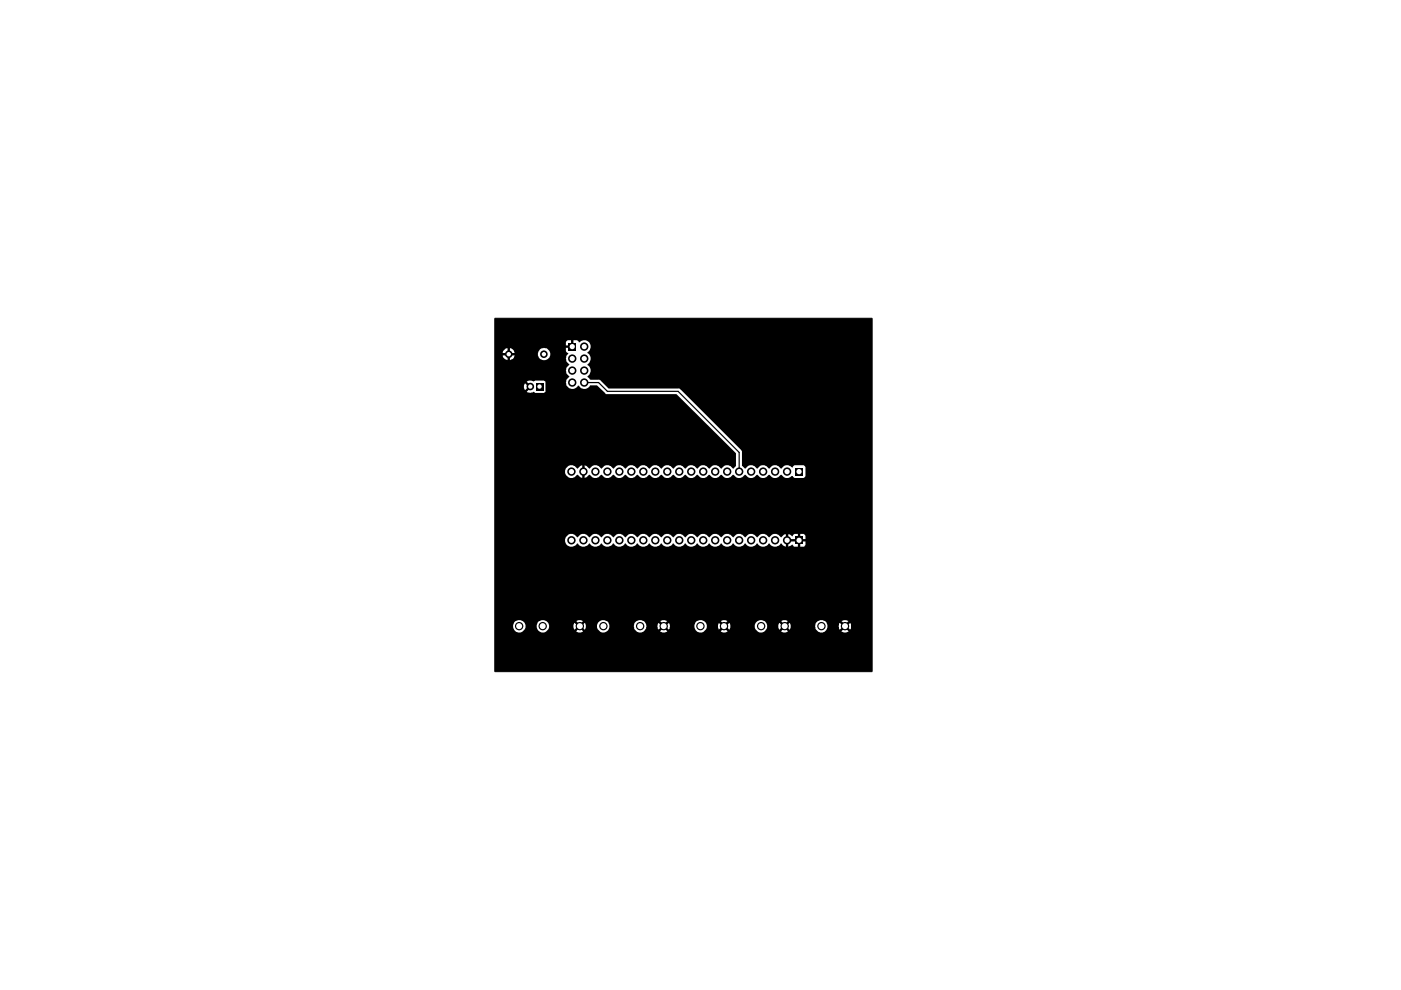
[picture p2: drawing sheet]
<svg xmlns="http://www.w3.org/2000/svg" width="297mm" height="210mm" viewBox="0 0 297 210" stroke-linecap="round" stroke-linejoin="round" font-family="sans-serif">
<path d="M104.9 67.5h80v74.9h-80z" fill="none" stroke="#000" stroke-width=".21"/>
<g fill="#000">
<path d="M120.5 72.6h1.7v1.7h-1.7zM104.9 67.6l80-.1v74.9h-79.9l-.1-9.6h3.9v.2a1.32 1.32 0 0 0 1.4 1.1 1.32 1.32 0 0 0 1.2-1.3h2.4v.2a1.32 1.32 0 0 0 1.4 1.1 1.32 1.32 0 0 0 1.2-1.3h5.2l.2 .7 .5-.6 .4 .4-.5 .6 .5 .2h.4l.5-.2-.5-.6 .3-.4 .6 .6 .2-.7h2.4v.2a1.32 1.32 0 0 0 1.4 1.1 1.32 1.32 0 0 0 1.2-1.3h5.2l.1 .2a1.32 1.32 0 0 0 1.4 1.1 1.32 1.32 0 0 0 1.2-1.3h2.3l.2 .7 .6-.6 .3 .4-.5 .6 .5 .2h.5l.5-.2-.6-.6 .2-.1 .1-.3 .6 .6 .3-.7h5.1a1.31 1.31 0 0 0 1.3 1.3 1.31 1.31 0 0 0 1.4-1.3h2.3l.2 .7 .6-.6 .3 .4-.5 .6 .5 .2 .9-.2h.1l-.6-.6 .4-.4 .5 .6 .3-.7h5.1a1.28 1.28 0 0 0 .9 1.2 1.28 1.28 0 0 0 1.4-.4l.3-.3v-.5h2.4l.3 .7 .5-.6 .4 .4-.6 .6h.1l.8 .2 .5-.2-.5-.6 .4-.4 .5 .6 .2-.7h5.2a1.31 1.31 0 0 0 1.3 1.3 1.31 1.31 0 0 0 1.3-1.3h2.4l.3 .7 .5-.6v.2l.4 .2-.6 .6 .5 .2h.5l.5-.2-.6-.6 .3-.1 .1-.3 .6 .6 .1-.2v-1l-.1-.2-.6 .5-.4-.4 .6-.5-.5-.2-1 .2 .6 .5-.4 .4-.6-.5-.2 .7h-2.4a1.31 1.31 0 0 0-1.3-1.3 1.31 1.31 0 0 0-1.3 1.3h-5.2l-.1-.7-.6 .5-.4-.4 .5-.5-.5-.2-.9 .2 .5 .5-.3 .4-.5-.5-.3 .7h-2.4v-.3a1.33 1.33 0 0 0-1.4-1 1.33 1.33 0 0 0-1.2 1.3h-5.1l-.2-.7-.6 .5-.4-.4 .6-.5-.5-.2-1 .2 .5 .5-.3 .4-.6-.5-.2 .7h-2.3a1.31 1.31 0 0 0-1.4-1.3 1.31 1.31 0 0 0-1.3 1.3h-5.1l-.3-.7-.6 .5-.3-.4 .6-.5-.5-.2-1 .2 .5 .5-.3 .4-.6-.5-.2 .7h-2.3a1.36 1.36 0 0 0-1.4-1.3 1.36 1.36 0 0 0-1.3 1.3h-5.2v-.3a1.33 1.33 0 0 0-1.4-1 1.33 1.33 0 0 0-1.2 1.3h-2.4l-.2-.7-.6 .5-.3-.4 .5-.5-.5-.2-.9 .2 .5 .5-.4 .4-.5-.5-.2 .7h-5.2v-.3a1.33 1.33 0 0 0-1.4-1 1.33 1.33 0 0 0-1.2 1.3h-2.4v-.3a1.33 1.33 0 0 0-1.4-1 1.33 1.33 0 0 0-1.2 1.3h-3.9v-18.2h14.9v.2a1.37 1.37 0 0 0 1.1 1.1 1.37 1.37 0 0 0 1.4-.7l.4 .3a1.36 1.36 0 0 0 2.2-.3l.3 .3a1.36 1.36 0 0 0 2.2-.3l.4 .3a1.36 1.36 0 0 0 2.2-.3l.3 .3a1.36 1.36 0 0 0 2.2-.3l.3 .3a1.36 1.36 0 0 0 2.2-.3l.4 .3a1.36 1.36 0 0 0 2.2-.3l.3 .3a1.36 1.36 0 0 0 2.2-.3l.4 .3a1.36 1.36 0 0 0 2.2-.3l.3 .3a1.36 1.36 0 0 0 2.2-.3l.3 .3a1.36 1.36 0 0 0 2.2-.3l.4 .3a1.36 1.36 0 0 0 2.2-.3l.3 .3a1.36 1.36 0 0 0 2.2-.3l.4 .3a1.36 1.36 0 0 0 2.2-.3l.3 .3a1.36 1.36 0 0 0 2.2-.3l.3 .3a1.36 1.36 0 0 0 2.2-.3l.4 .3a1.36 1.36 0 0 0 2.2-.3l.3 .3a1.36 1.36 0 0 0 2.2-.3l1.1 .7v-.9h.5v.9l.8-.4h.2l.2 .4h.9v-.9h.5v.9h.8l.3-.3v-.8h-1v-.5h1v-.7l-.5-.4h-.6v.9h-.5v-.9h-.7l-.4 .5-1-.4v.8h-.5v-.8l-.4 .1-.6 .6-.6-.6-.4-.2a1.47 1.47 0 0 0-1.5 .8 1.59 1.59 0 0 0-1.8-.7l-.8 .7a1.59 1.59 0 0 0-1.8-.7l-.7 .7a1.59 1.59 0 0 0-1.8-.7l-.8 .7a1.59 1.59 0 0 0-1.7-.7l-.8 .7a1.59 1.59 0 0 0-1.8-.7l-.7 .7a1.59 1.59 0 0 0-1.8-.7l-.8 .7a1.59 1.59 0 0 0-1.8-.7l-.7 .7a1.59 1.59 0 0 0-1.8-.7l-.8 .7a1.59 1.59 0 0 0-1.7-.7l-.8 .7a1.59 1.59 0 0 0-1.8-.7l-.7 .7a1.59 1.59 0 0 0-1.8-.7l-.8 .7a1.59 1.59 0 0 0-1.8-.7l-.7 .7a1.59 1.59 0 0 0-1.8-.7l-.8 .7a1.59 1.59 0 0 0-1.7-.7l-.8 .7a1.59 1.59 0 0 0-1.8-.7l-.7 .7a1.59 1.59 0 0 0-1.8-.7l-.8 .7a1.59 1.59 0 0 0-1.8-.7l-.6 .6-.2 .7h-14.9v-14.6h14.9a1.36 1.36 0 0 0 1 1.3 1.36 1.36 0 0 0 1.5-.6l1.1 .6v-.9h.6v.9l.4-.1 .5-.5 1.1 .6a1.56 1.56 0 0 0 1.4-.6l1.1 .6a1.56 1.56 0 0 0 1.5-.6l1.1 .6a1.56 1.56 0 0 0 1.4-.6l1.1 .6a1.56 1.56 0 0 0 1.4-.6l1.1 .6a1.56 1.56 0 0 0 1.5-.6l1.1 .6a1.56 1.56 0 0 0 1.4-.6l1.1 .6a1.56 1.56 0 0 0 1.5-.6l1.1 .6a1.56 1.56 0 0 0 1.4-.6l1.1 .6a1.56 1.56 0 0 0 1.4-.6l1.1 .6a1.56 1.56 0 0 0 1.5-.6l1.1 .6a1.56 1.56 0 0 0 1.4-.6l1.1 .6a1.56 1.56 0 0 0 1.5-.6l1.1 .6a1.56 1.56 0 0 0 1.4-.6l1.1 .6a1.56 1.56 0 0 0 1.4-.6l1.1 .6a1.56 1.56 0 0 0 1.5-.6l1.1 .6a1.56 1.56 0 0 0 1.4-.6l.7 .5a1.98 1.98 0 0 0 1.9-.3l.4 .4h2l.3-.4v-1.8l-.5-.5h-1.8l-.5 .5a1.45 1.45 0 0 0-1.8-.3l-.6 .6-.6-.6-.4-.2a1.47 1.47 0 0 0-1.5 .8 1.59 1.59 0 0 0-1.8-.7l-.8 .7a1.59 1.59 0 0 0-1.8-.7l-.7 .7-.7-.6-.1-3.3-13.1-13.1h-15.1l-1.7-1.8-.4-.2-1.8 .1-.6-.7a1.35 1.35 0 0 0 0-2.4l.1-.2a1.4 1.4 0 0 0-.1-2.4l.2-.2a1.36 1.36 0 0 0 .2-2 1.36 1.36 0 0 0-2 0h-.2l-.4-.5h-.7v1h-.5v-1l-.9 .1-.2 .4v.6h.9v.5h-.9v.7l.5 .4v.2a1.29 1.29 0 0 0 .2 2.2l-.6 .9v1l.6 .7-.6 .6a1.48 1.48 0 0 0 .8 2 1.59 1.59 0 0 0 1.8-.7 1.36 1.36 0 0 0 1.2 .8 1.36 1.36 0 0 0 1.2-.8h1.5l1.8 1.9h15l12.6 12.5v2.7l-.6 .6-.5-.6-.5-.2a1.47 1.47 0 0 0-1.5 .8 1.59 1.59 0 0 0-1.8-.7l-.7 .7a1.59 1.59 0 0 0-1.8-.7l-.8 .7a1.59 1.59 0 0 0-1.8-.7l-.7 .7a1.59 1.59 0 0 0-1.8-.7l-.8 .7a1.59 1.59 0 0 0-1.7-.7l-.8 .7a1.59 1.59 0 0 0-1.8-.7l-.7 .7a1.59 1.59 0 0 0-1.8-.7l-.8 .7a1.59 1.59 0 0 0-1.8-.7l-.7 .7a1.59 1.59 0 0 0-1.8-.7l-.8 .7a1.59 1.59 0 0 0-1.7-.7l-.8 .7a1.59 1.59 0 0 0-1.8-.7l-.7 .7-.6-.6-.4-.2v1h-.6v-1l-.4 .2-.6 .6-.6-.6a1.35 1.35 0 0 0-2 1.2h-14.9v-18h6.2l.2 .7 .7-.7 .4 .4-.7 .7a1.27 1.27 0 0 0 1.5 0l.3 .2h1.8l.3-.2 .1-2.2-.4-.2h-1.8l-.3 .2-1-.2-.5 .2 .7 .7h-.2l-.2 .4-.7-.7-.2 .7h-6.2v-7.2h2.6v.6h-.9a1.17 1.17 0 0 0 1 1v-1h.5v1l.8-.5 .2-.5h-.9l.1-.3h5.7v.3a1.31 1.31 0 0 0 1.8 1 1.31 1.31 0 0 0 .6-2 1.31 1.31 0 0 0-2-.1l-.4 .8h-5.7l-.1-.3h.9l-.2-.5-.8-.5v1h-.5v-1h-.2l-.7 .6-.1 .4h-1.7zM113.6 81.2h1.6v1.6h-1.6zM168.6 113.7h1.7v1.7h-1.7zM168.6 99.1h1.7v1.7h-1.7zM167.3 114.3h1.7v.5h-1.7z"/>
<circle cx="107.9" cy="75.1" r=".8"/>
<circle cx="115.3" cy="75.1" r=".8"/>
<circle cx="121.3" cy="76" r=".89"/>
<circle cx="121.3" cy="78.6" r=".89"/>
<circle cx="123.9" cy="76" r=".89"/>
<circle cx="123.9" cy="73.5" r=".89"/>
<circle cx="123.9" cy="78.6" r=".89"/>
<circle cx="112.4" cy="82" r=".8"/>
<circle cx="121.2" cy="100" r=".89"/>
<circle cx="121.3" cy="81.1" r=".89"/>
<circle cx="123.7" cy="100" r=".89"/>
<circle cx="123.9" cy="81.1" r=".89"/>
<circle cx="126.2" cy="100" r=".89"/>
<circle cx="128.8" cy="100" r=".89"/>
<circle cx="131.3" cy="100" r=".89"/>
<circle cx="133.9" cy="100" r=".89"/>
<circle cx="136.4" cy="100" r=".89"/>
<circle cx="138.9" cy="100" r=".89"/>
<circle cx="141.5" cy="100" r=".89"/>
<circle cx="144" cy="100" r=".89"/>
<circle cx="146.6" cy="100" r=".89"/>
<circle cx="149.1" cy="100" r=".89"/>
<circle cx="151.6" cy="100" r=".89"/>
<circle cx="154.2" cy="100" r=".89"/>
<circle cx="156.7" cy="100" r=".89"/>
<circle cx="159.3" cy="100" r=".89"/>
<circle cx="161.8" cy="100" r=".89"/>
<circle cx="164.3" cy="100" r=".89"/>
<circle cx="166.9" cy="100" r=".89"/>
<circle cx="121.2" cy="114.6" r=".89"/>
<circle cx="123.7" cy="114.6" r=".89"/>
<circle cx="126.2" cy="114.6" r=".89"/>
<circle cx="128.8" cy="114.6" r=".89"/>
<circle cx="131.3" cy="114.6" r=".89"/>
<circle cx="133.9" cy="114.6" r=".89"/>
<circle cx="136.4" cy="114.6" r=".89"/>
<circle cx="138.9" cy="114.6" r=".89"/>
<circle cx="141.5" cy="114.6" r=".89"/>
<circle cx="144" cy="114.6" r=".89"/>
<circle cx="146.6" cy="114.6" r=".89"/>
<circle cx="149.1" cy="114.6" r=".89"/>
<circle cx="151.6" cy="114.6" r=".89"/>
<circle cx="154.2" cy="114.6" r=".89"/>
<circle cx="156.7" cy="114.6" r=".89"/>
<circle cx="159.3" cy="114.6" r=".89"/>
<circle cx="161.8" cy="114.6" r=".89"/>
<circle cx="164.3" cy="114.6" r=".89"/>
<circle cx="166.9" cy="114.6" r=".89"/>
<circle cx="110.1" cy="132.8" r=".89"/>
<circle cx="115.1" cy="132.8" r=".89"/>
<circle cx="122.9" cy="132.8" r=".89"/>
<circle cx="127.9" cy="132.8" r=".89"/>
<circle cx="135.7" cy="132.8" r=".89"/>
<circle cx="140.7" cy="132.8" r=".89"/>
<circle cx="148.5" cy="132.8" r=".89"/>
<circle cx="153.5" cy="132.8" r=".89"/>
<circle cx="161.4" cy="132.8" r=".89"/>
<circle cx="166.4" cy="132.8" r=".89"/>
<circle cx="174.2" cy="132.8" r=".89"/>
<circle cx="179.2" cy="132.8" r=".89"/>
</g>
<path d="M123.9 81.1h3l1.9 1.9h15l12.9 12.9v4.1" fill="none" stroke="#000" stroke-width=".25"/>
<g fill="#fff">
<circle cx="135.7" cy="132.8" r=".64"/>
<circle cx="140.7" cy="132.8" r=".64"/>
<circle cx="148.5" cy="132.8" r=".64"/>
<circle cx="161.4" cy="132.8" r=".64"/>
<circle cx="174.2" cy="132.8" r=".64"/>
<circle cx="179.2" cy="132.8" r=".64"/>
<circle cx="166.4" cy="132.8" r=".64"/>
<circle cx="153.5" cy="132.8" r=".64"/>
<circle cx="156.7" cy="114.6" r=".55"/>
<circle cx="149.1" cy="114.6" r=".55"/>
<circle cx="151.6" cy="114.6" r=".55"/>
<circle cx="154.2" cy="114.6" r=".55"/>
<circle cx="136.4" cy="114.6" r=".55"/>
<circle cx="138.9" cy="114.6" r=".55"/>
<circle cx="141.5" cy="114.6" r=".55"/>
<circle cx="144" cy="114.6" r=".55"/>
<circle cx="146.6" cy="114.6" r=".55"/>
<circle cx="164.3" cy="114.6" r=".55"/>
<circle cx="159.3" cy="114.6" r=".55"/>
<circle cx="161.8" cy="114.6" r=".55"/>
<circle cx="169.4" cy="114.6" r=".55"/>
<circle cx="166.9" cy="114.6" r=".55"/>
<circle cx="169.4" cy="100" r=".55"/>
<circle cx="166.9" cy="100" r=".55"/>
<circle cx="164.3" cy="100" r=".55"/>
<circle cx="161.8" cy="100" r=".55"/>
<circle cx="159.3" cy="100" r=".55"/>
<circle cx="156.7" cy="100" r=".55"/>
<circle cx="154.2" cy="100" r=".55"/>
<circle cx="151.6" cy="100" r=".55"/>
<circle cx="138.9" cy="100" r=".55"/>
<circle cx="141.5" cy="100" r=".55"/>
<circle cx="149.1" cy="100" r=".55"/>
<circle cx="146.6" cy="100" r=".55"/>
<circle cx="144" cy="100" r=".55"/>
<circle cx="136.4" cy="100" r=".55"/>
<circle cx="123.7" cy="114.6" r=".55"/>
<circle cx="110.1" cy="132.8" r=".64"/>
<circle cx="122.9" cy="132.8" r=".64"/>
<circle cx="121.2" cy="114.6" r=".55"/>
<circle cx="115.1" cy="132.8" r=".64"/>
<circle cx="114.4" cy="82" r=".47"/>
<circle cx="115.3" cy="75.1" r=".47"/>
<circle cx="107.9" cy="75.1" r=".47"/>
<circle cx="121.3" cy="73.5" r=".55"/>
<circle cx="112.4" cy="82" r=".47"/>
<circle cx="133.9" cy="114.6" r=".55"/>
<circle cx="131.3" cy="114.6" r=".55"/>
<circle cx="126.2" cy="114.6" r=".55"/>
<circle cx="128.8" cy="114.6" r=".55"/>
<circle cx="127.9" cy="132.8" r=".64"/>
<circle cx="121.3" cy="81.1" r=".55"/>
<circle cx="121.3" cy="76" r=".55"/>
<circle cx="123.9" cy="76" r=".55"/>
<circle cx="121.3" cy="78.6" r=".55"/>
<circle cx="123.9" cy="78.6" r=".55"/>
<circle cx="123.9" cy="73.5" r=".55"/>
<circle cx="123.9" cy="81.1" r=".55"/>
<circle cx="121.2" cy="100" r=".55"/>
<circle cx="128.8" cy="100" r=".55"/>
<circle cx="126.2" cy="100" r=".55"/>
<circle cx="131.3" cy="100" r=".55"/>
<circle cx="133.9" cy="100" r=".55"/>
<circle cx="123.7" cy="100" r=".55"/>
</g>
</svg>
